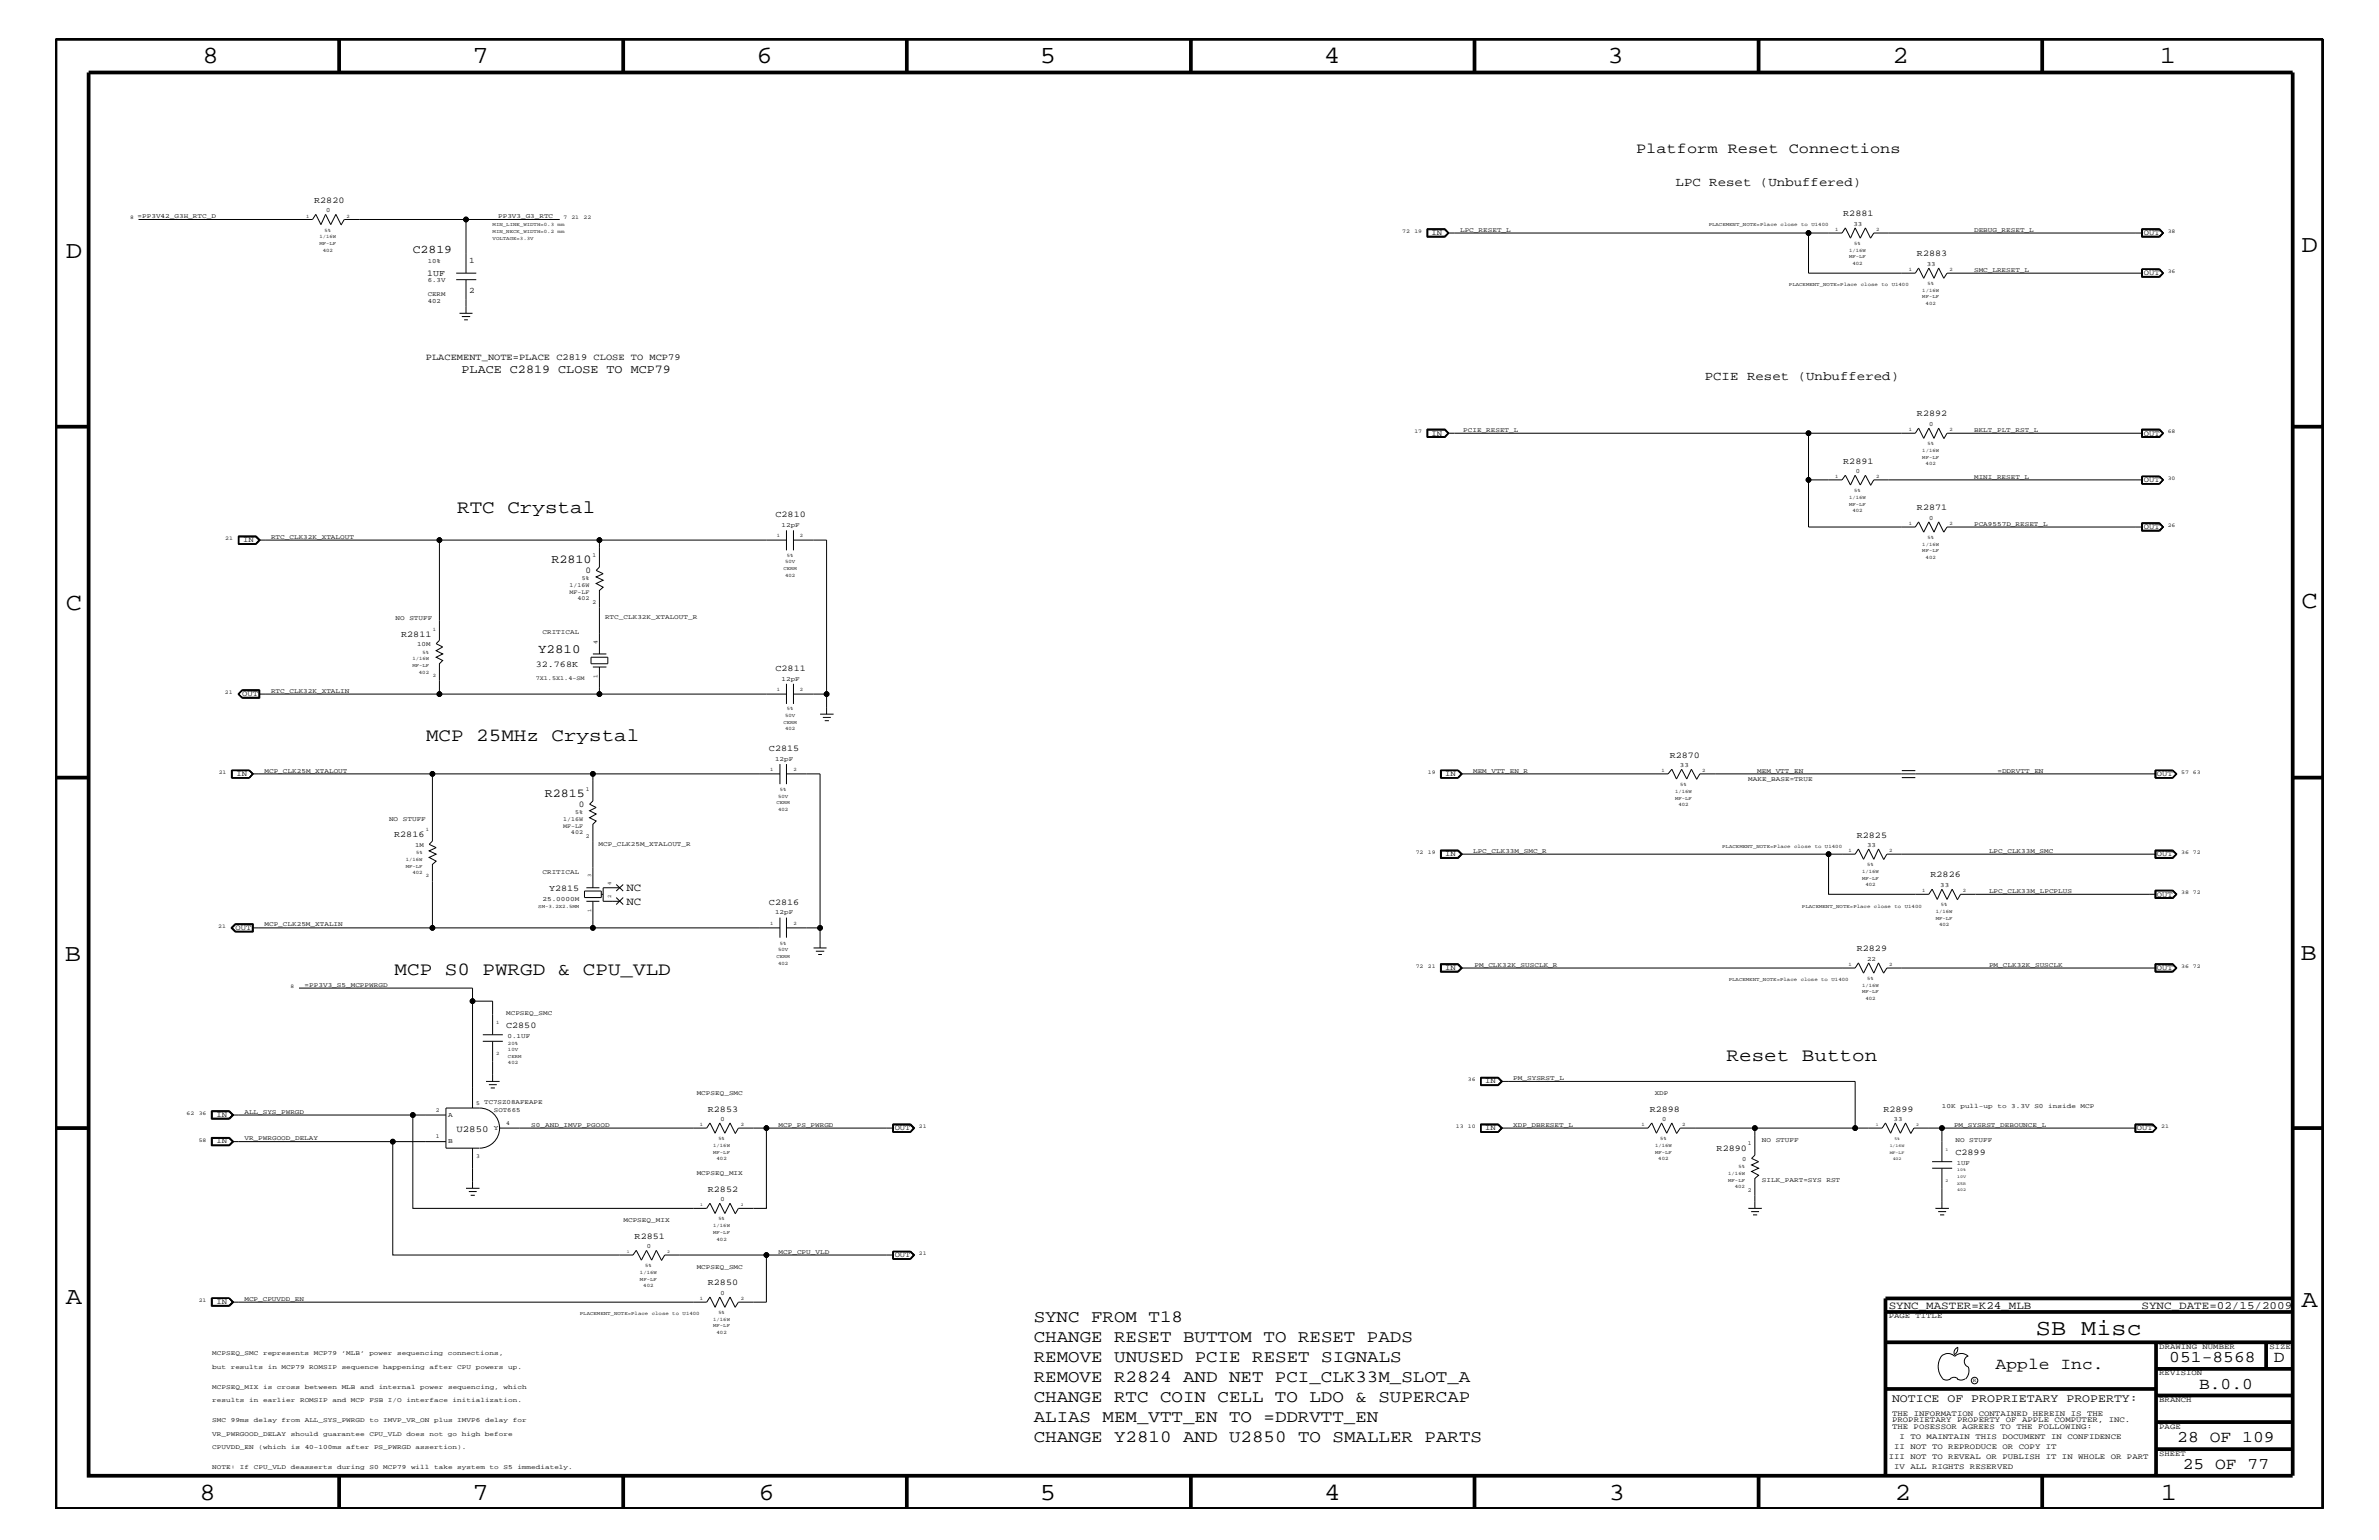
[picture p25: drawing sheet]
<svg xmlns="http://www.w3.org/2000/svg" width="432mm" height="279mm" viewBox="0 0 432 279" stroke-linecap="round" stroke-linejoin="round" font-family="sans-serif">
<defs><g id="words">
<g font-size="4.5">
<text x="36.7" y="11.5">8</text>
<text x="85.8" y="11.5">7</text>
<text x="137.3" y="11.5">6</text>
<text x="188.7" y="11.5">5</text>
<text x="240.3" y="11.5">4</text>
<text x="291.8" y="11.5">3</text>
<text x="343.5" y="11.5">2</text>
<text x="392" y="11.5">1</text>
<text x="11.9" y="46.8">D</text>
<text x="417.7" y="45.7">D</text>
<text x="11.9" y="110.6">C</text>
<text x="417.7" y="110.3">C</text>
<text x="11.8" y="174.3">B</text>
<text x="417.6" y="174.2">B</text>
<text x="11.9" y="236.7">A</text>
<text x="417.7" y="237.1">A</text>
<text x="36.2" y="272.1">8</text>
<text x="85.8" y="272.1">7</text>
<text x="137.7" y="272.1">6</text>
<text x="188.7" y="272.1">5</text>
<text x="240.4" y="272.1">4</text>
<text x="292" y="272.1">3</text>
<text x="343.9" y="272.1">2</text>
<text x="392.2" y="272.1">1</text>
</g>
<text font-size="4.1" x="369.5" y="242.3">SB Misc</text>
<g font-size="3.4">
<text x="83" y="93.2">RTC Crystal</text>
<text x="77.3" y="134.4">MCP 25MHz Crystal</text>
<text x="71.6" y="176.8">MCP S0 PWRGD &amp; CPU_VLD</text>
<text x="313.4" y="192.6">Reset Button</text>
</g>
<g font-size="3.1">
<text x="187.6" y="239.9">SYNC FROM T18</text>
<text x="187.6" y="243.5">CHANGE RESET BUTTOM TO RESET PADS</text>
<text x="187.6" y="247.1">REMOVE UNUSED PCIE RESET SIGNALS</text>
<text x="187.6" y="250.7">REMOVE R2824 AND NET PCI_CLK33M_SLOT_A</text>
<text x="187.6" y="254.4">CHANGE RTC COIN CELL TO LDO &amp; SUPERCAP</text>
<text x="187.6" y="258">ALIAS MEM_VTT_EN TO =DDRVTT_EN</text>
<text x="187.6" y="261.6">CHANGE Y2810 AND U2850 TO SMALLER PARTS</text>
</g>
<g font-size="3">
<text x="362.2" y="248.4">Apple Inc.</text>
<text x="393.7" y="247.1">051-8568</text>
<text x="399.2" y="252">B.0.0</text>
<text x="412.7" y="247.1">D</text>
<text x="395.2" y="261.6">28 OF 109</text>
<text x="396.2" y="266.6">25 OF 77</text>
</g>
<text font-size="2.7" x="297" y="27.7">Platform Reset Connections</text>
<g font-size="2.3">
<text x="304.1" y="33.7">LPC Reset (Unbuffered)</text>
<text x="309.4" y="68.9">PCIE Reset (Unbuffered)</text>
<text x="97.7" y="118.4">Y2810</text>
</g>
<g font-size="2.2">
<text x="83.8" y="67.7">PLACE C2819 CLOSE TO MCP79</text>
<text x="100.1" y="102.1">R2810</text>
<text x="98.9" y="144.6">R2815</text>
</g>
<g font-size="2.1">
<text x="74.9" y="45.9">C2819</text>
<text x="343.4" y="254.4">NOTICE OF PROPRIETARY PROPERTY:</text>
</g>
<g font-size="2">
<text x="113.7" y="161.7">NC</text>
<text x="113.7" y="164.1">NC</text>
<text x="342.8" y="237.4">SYNC_MASTER=K24_MLB</text>
<text x="388.7" y="237.4">SYNC_DATE=02/15/2009</text>
</g>
<g font-size="1.7">
<text x="77.3" y="65.3">PLACEMENT_NOTE=PLACE C2819 CLOSE TO MCP79</text>
<text x="82.8" y="205.3">U2850</text>
</g>
<g font-size="1.6">
<text x="57" y="36.8">R2820</text>
<text x="334.6" y="39.2">R2881</text>
<text x="347.9" y="46.5">R2883</text>
<text x="77.6" y="50.2">1UF</text>
<text x="347.9" y="75.6">R2892</text>
<text x="334.6" y="84.1">R2891</text>
<text x="140.8" y="93.8">C2810</text>
<text x="347.9" y="92.6">R2871</text>
<text x="106.3" y="104">0</text>
<text x="72.8" y="115.5">R2811</text>
<text x="97.2" y="121">32.768K</text>
<text x="140.8" y="121.7">C2811</text>
<text x="139.6" y="136.2">C2815</text>
<text x="303.1" y="137.4">R2870</text>
<text x="105.1" y="146.4">0</text>
<text x="71.5" y="151.8">R2816</text>
<text x="337" y="152">R2825</text>
<text x="99.7" y="161.7">Y2815</text>
<text x="350.4" y="159.2">R2826</text>
<text x="139.6" y="164.1">C2816</text>
<text x="337" y="172.6">R2829</text>
<text x="91.9" y="186.5">C2850</text>
<text x="128.5" y="201.7">R2853</text>
<text x="299.4" y="201.7">R2898</text>
<text x="341.8" y="201.7">R2899</text>
<text x="311.6" y="208.8">R2890</text>
<text x="354.9" y="209.6">C2899</text>
<text x="128.5" y="216.2">R2852</text>
<text x="115.2" y="224.7">R2851</text>
<text x="128.5" y="233.2">R2850</text>
</g>
<g font-size="1.5">
<text x="85.2" y="47.7">1</text>
<text x="85.2" y="53.2">2</text>
</g>
<g font-size="1.4">
<text x="259.8" y="42.6">IN</text>
<text x="389.1" y="42.6">OUT</text>
<text x="389.1" y="49.9">OUT</text>
<text x="259.8" y="79">IN</text>
<text x="389.1" y="79">OUT</text>
<text x="389.1" y="87.5">OUT</text>
<text x="389.1" y="96">OUT</text>
<text x="44.1" y="98.4">IN</text>
<text x="43.9" y="126.3">OUT</text>
<text x="42.9" y="140.8">IN</text>
<text x="262.3" y="140.8">IN</text>
<text x="391.5" y="140.8">OUT</text>
<text x="262.3" y="155.4">IN</text>
<text x="391.5" y="155.4">OUT</text>
<text x="391.5" y="162.7">OUT</text>
<text x="42.8" y="168.7">OUT</text>
<text x="262.3" y="176">IN</text>
<text x="391.5" y="176">OUT</text>
<text x="269.6" y="196.5">IN</text>
<text x="39.3" y="202.6">IN</text>
<text x="39.3" y="207.5">IN</text>
<text x="162.4" y="205.1">OUT</text>
<text x="269.6" y="205.1">IN</text>
<text x="387.9" y="205.1">OUT</text>
<text x="162.4" y="228.1">OUT</text>
<text x="39.3" y="236.6">IN</text>
<text x="342.8" y="239.2">PAGE TITLE</text>
<text x="391.9" y="244.7">DRAWING NUMBER</text>
<text x="411.9" y="244.7">SIZE</text>
<text x="391.9" y="249.5">REVISION</text>
<text x="343.4" y="256.8">THE INFORMATION CONTAINED HEREIN IS THE</text>
<text x="391.9" y="254.4">BRANCH</text>
<text x="343.4" y="259.3">THE POSESSOR AGREES TO THE FOLLOWING:</text>
<text x="343.4" y="258">PROPRIETARY PROPERTY OF APPLE COMPUTER, INC.</text>
<text x="343.8" y="262.9">II NOT TO REPRODUCE OR COPY IT</text>
<text x="344.8" y="261.1">I TO MAINTAIN THIS DOCUMENT IN CONFIDENCE</text>
<text x="391.9" y="259.3">PAGE</text>
<text x="342.8" y="264.7">III NOT TO REVEAL OR PUBLISH IT IN WHOLE OR PART</text>
<text x="343.8" y="266.6">IV ALL RIGHTS RESERVED</text>
<text x="391.9" y="264.1">SHEET</text>
</g>
<g font-size="1.3">
<text x="81.4" y="202.6">A</text>
<text x="81.4" y="207.4">B</text>
<text x="89.7" y="205.1">Y</text>
</g>
<g font-size="1.2">
<text x="25" y="39.6">=PP3V42_G3H_RTC_D</text>
<text x="59.2" y="38.5">0</text>
<text x="90.4" y="39.6">PP3V3_G3_RTC</text>
<text x="336.4" y="40.9">33</text>
<text x="77.6" y="47.7">10%</text>
<text x="265" y="42">LPC_RESET_L</text>
<text x="358.3" y="42">DEBUG_RESET_L</text>
<text x="77.6" y="51.3">6.3V</text>
<text x="77.6" y="53.6">CERM</text>
<text x="349.7" y="48.2">33</text>
<text x="358.3" y="49.3">SMC_LRESET_L</text>
<text x="77.6" y="54.9">402</text>
<text x="350.1" y="77.3">0</text>
<text x="265.6" y="78.3">PCIE_RESET_L</text>
<text x="358.3" y="78.3">BKLT_PLT_RST_L</text>
<text x="336.8" y="85.8">0</text>
<text x="358.3" y="86.9">MINI_RESET_L</text>
<text x="141.9" y="95.6">12pF</text>
<text x="350.1" y="94.3">0</text>
<text x="358.3" y="95.4">PCA9557D_RESET_L</text>
<text x="49.2" y="97.7">RTC_CLK32K_XTALOUT</text>
<text x="71.8" y="112.6">NO</text>
<text x="74.3" y="112.6">STUFF</text>
<text x="109.8" y="112.3">RTC_CLK32K_XTALOUT_R</text>
<text x="75.7" y="117.3">10M</text>
<text x="98.5" y="115">CRITICAL</text>
<text x="49.2" y="125.7">RTC_CLK32K_XTALIN</text>
<text x="141.9" y="123.5">12pF</text>
<text x="48" y="140.2">MCP_CLK25M_XTALOUT</text>
<text x="140.7" y="138">12pF</text>
<text x="267.4" y="140.2">MEM_VTT_EN_R</text>
<text x="304.9" y="139.1">33</text>
<text x="317.3" y="141.7">MAKE_BASE=TRUE</text>
<text x="318.9" y="140.2">MEM_VTT_EN</text>
<text x="362.5" y="140.2">=DDRVTT_EN</text>
<text x="70.6" y="149">NO</text>
<text x="73.1" y="149">STUFF</text>
<text x="75.4" y="153.7">1M</text>
<text x="108.6" y="153.5">MCP_CLK25M_XTALOUT_R</text>
<text x="267.4" y="154.7">LPC_CLK33M_SMC_R</text>
<text x="338.9" y="153.7">33</text>
<text x="361" y="154.7">LPC_CLK33M_SMC</text>
<text x="98.5" y="158.6">CRITICAL</text>
<text x="352.2" y="160.9">33</text>
<text x="361" y="162">LPC_CLK33M_LPCPLUS</text>
<text x="98.5" y="163.5">25.0000M</text>
<text x="140.7" y="165.9">12pF</text>
<text x="48" y="168.1">MCP_CLK25M_XTALIN</text>
<text x="55.3" y="179">=PP3V3_S5_MCPPWRGD</text>
<text x="267.6" y="175.4">PM_CLK32K_SUSCLK_R</text>
<text x="338.9" y="174.3">22</text>
<text x="361" y="175.4">PM_CLK32K_SUSCLK</text>
<text x="91.9" y="184.1">MCPSEQ_SMC</text>
<text x="92.1" y="188.3">0.1UF</text>
<text x="274.7" y="195.9">PM_SYSRST_L</text>
<text x="44.4" y="202">ALL_SYS_PWRGD</text>
<text x="89.7" y="201.8">SOT665</text>
<text x="126.4" y="198.7">MCPSEQ_SMC</text>
<text x="130.8" y="203.4">0</text>
<text x="300.4" y="198.7">XDP</text>
<text x="301.7" y="203.4">0</text>
<text x="343.7" y="203.4">33</text>
<text x="352.5" y="201">10K</text>
<text x="355.8" y="201">pull-up</text>
<text x="362.5" y="201">to</text>
<text x="365.1" y="201">3.3V S0</text>
<text x="371.8" y="201">inside</text>
<text x="377.6" y="201">MCP</text>
<text x="44.4" y="206.9">VR_PWRGOOD_DELAY</text>
<text x="96.4" y="204.4">S0_AND_IMVP_PGOOD</text>
<text x="141.3" y="204.4">MCP_PS_PWRGD</text>
<text x="274.7" y="204.4">XDP_DBRESET_L</text>
<text x="319.8" y="207.1">NO</text>
<text x="322.3" y="207.1">STUFF</text>
<text x="354.7" y="204.4">PM_SYSRST_DEBOUNCE_L</text>
<text x="354.9" y="207.1">NO</text>
<text x="357.4" y="207.1">STUFF</text>
<text x="126.4" y="213.2">MCPSEQ_MIX</text>
<text x="316.2" y="210.7">0</text>
<text x="319.8" y="214.4">SILK_PART=SYS</text>
<text x="331.5" y="214.4">RST</text>
<text x="355.2" y="211.4">1UF</text>
<text x="113.2" y="221.7">MCPSEQ_MIX</text>
<text x="130.8" y="217.9">0</text>
<text x="117.4" y="226.4">0</text>
<text x="141.3" y="227.5">MCP_CPU_VLD</text>
<text x="126.4" y="230.2">MCPSEQ_SMC</text>
<text x="44.4" y="236">MCP_CPUVDD_EN</text>
<text x="130.8" y="234.9">0</text>
<text x="38.5" y="245.9">MCPSEQ_SMC</text>
<text x="47.7" y="245.9">represents</text>
<text x="57" y="245.9">MCP79</text>
<text x="62" y="245.9">’MLB’</text>
<text x="67" y="245.9">power</text>
<text x="72.1" y="245.9">sequencing</text>
<text x="81.3" y="245.9">connections,</text>
<text x="38.5" y="248.4">but</text>
<text x="38.5" y="252">MCPSEQ_MIX</text>
<text x="41.9" y="248.4">results</text>
<text x="47.8" y="252">is</text>
<text x="48.6" y="248.4">in</text>
<text x="50.3" y="252">cross</text>
<text x="51.1" y="248.4">MCP79</text>
<text x="55.3" y="252">between</text>
<text x="56.1" y="248.4">ROMSIP</text>
<text x="62" y="248.4">sequence</text>
<text x="62" y="252">MLB</text>
<text x="65.4" y="252">and</text>
<text x="68.7" y="252">internal</text>
<text x="69.6" y="248.4">happening</text>
<text x="76.3" y="252">power</text>
<text x="78" y="248.4">after</text>
<text x="81.3" y="252">sequencing,</text>
<text x="83" y="248.4">CPU</text>
<text x="86.4" y="248.4">powers</text>
<text x="91.4" y="252">which</text>
<text x="92.2" y="248.4">up.</text>
<text x="38.5" y="254.4">results</text>
<text x="45.2" y="254.4">in</text>
<text x="47.8" y="254.4">earlier</text>
<text x="54.5" y="254.4">ROMSIP</text>
<text x="60.3" y="254.4">and</text>
<text x="63.7" y="254.4">MCP</text>
<text x="67.1" y="254.4">FSB</text>
<text x="70.4" y="254.4">I/O</text>
<text x="73.8" y="254.4">interface</text>
<text x="82.2" y="254.4">initialization.</text>
<text x="38.5" y="262.9">CPUVDD_EN</text>
<text x="38.5" y="260.5">VR_PWRGOOD_DELAY</text>
<text x="38.5" y="258">SMC</text>
<text x="41.9" y="258">99ms</text>
<text x="46.1" y="258">delay</text>
<text x="46.9" y="262.9">(which</text>
<text x="51.1" y="258">from</text>
<text x="52.8" y="260.5">should</text>
<text x="52.8" y="262.9">is</text>
<text x="55.3" y="262.9">40-100ms</text>
<text x="55.3" y="258">ALL_SYS_PWRGD</text>
<text x="58.7" y="260.5">guarantee</text>
<text x="62.9" y="262.9">after</text>
<text x="67" y="260.5">CPU_VLD</text>
<text x="67.1" y="258">to</text>
<text x="67.9" y="262.9">PS_PWRGD</text>
<text x="69.6" y="258">IMVP_VR_ON</text>
<text x="73.8" y="260.5">does</text>
<text x="75.4" y="262.9">assertion).</text>
<text x="78" y="260.5">not</text>
<text x="78.8" y="258">plus</text>
<text x="81.3" y="260.5">go</text>
<text x="83" y="258">IMVP6</text>
<text x="83.8" y="260.5">high</text>
<text x="88" y="260.5">before</text>
<text x="88" y="258">delay</text>
<text x="93.1" y="258">for</text>
<text x="38.5" y="266.6">NOTE:</text>
<text x="43.6" y="266.6">If</text>
<text x="46.1" y="266.6">CPU_VLD</text>
<text x="52.8" y="266.6">deasserts</text>
<text x="61.2" y="266.6">during</text>
<text x="67.1" y="266.6">S0</text>
<text x="69.6" y="266.6">MCP79</text>
<text x="74.6" y="266.6">will</text>
<text x="78.8" y="266.6">take</text>
<text x="83" y="266.6">system</text>
<text x="88.9" y="266.6">to</text>
<text x="91.4" y="266.6">S5</text>
<text x="93.9" y="266.6">immediately.</text>
</g>
<g font-size="1.1">
<text x="107.5" y="101">1</text>
<text x="103.4" y="106.5">1/16W</text>
<text x="103.4" y="107.7">MF-LF</text>
<text x="105.6" y="105.3">5%</text>
<text x="104.8" y="108.9">402</text>
<text x="107.5" y="109.5">2</text>
<text x="108.5" y="116.8" transform="rotate(-90 108.5 116.8)">4</text>
<text x="97.2" y="123.4">7X1.5X1.4-SM</text>
<text x="108.5" y="123" transform="rotate(-90 108.5 123)">1</text>
<text x="106.3" y="143.5">1</text>
<text x="102.2" y="149">1/16W</text>
<text x="104.4" y="147.7">5%</text>
<text x="102.2" y="150.1">MF-LF</text>
<text x="103.6" y="151.3">402</text>
<text x="106.3" y="152">2</text>
<text x="79.1" y="201.7">2</text>
<text x="86.4" y="200.4">5 TC7SZ08AFEAPE</text>
<text x="79.1" y="206.5">1</text>
<text x="91.9" y="204.1">4</text>
<text x="317.2" y="207.7">1</text>
<text x="86.4" y="210.2">3</text>
<text x="317.2" y="216.2">2</text>
</g>
<g font-size="1">
<text x="23.6" y="39.8">8</text>
<text x="102.3" y="39.8">7</text>
<text x="103.7" y="39.8">21</text>
<text x="105.9" y="39.8">22</text>
<text x="254.5" y="42.3">72</text>
<text x="256.7" y="42.3">19</text>
<text x="393.4" y="42.3">38</text>
<text x="393.4" y="49.6">36</text>
<text x="256.7" y="78.6">17</text>
<text x="393.4" y="78.6">68</text>
<text x="393.4" y="87.1">30</text>
<text x="393.4" y="95.6">26</text>
<text x="40.9" y="98">21</text>
<text x="40.8" y="125.9">21</text>
<text x="39.7" y="140.4">21</text>
<text x="259.2" y="140.4">19</text>
<text x="395.9" y="140.4">57 63</text>
<text x="257" y="155">72</text>
<text x="259.2" y="155">19</text>
<text x="395.9" y="155">36 72</text>
<text x="395.9" y="162.2">38 72</text>
<text x="39.6" y="168.3">21</text>
<text x="52.7" y="179.3">8</text>
<text x="257" y="175.6">72</text>
<text x="259.2" y="175.6">21</text>
<text x="395.9" y="175.6">36 72</text>
<text x="266.4" y="196.2">36</text>
<text x="33.9" y="202.3">62</text>
<text x="36.1" y="202.3">36</text>
<text x="36.1" y="207.1">58</text>
<text x="166.8" y="204.7">21</text>
<text x="264.2" y="204.7">13</text>
<text x="266.4" y="204.7">10</text>
<text x="392.3" y="204.7">21</text>
<text x="166.8" y="227.7">21</text>
<text x="36.1" y="236.2">21</text>
<text x="358.1" y="250.7">R</text>
</g>
<g font-size=".9">
<text x="55.5" y="39.5">1</text>
<text x="62.9" y="39.5">2</text>
<text x="89.4" y="41">MIN_LINE_WIDTH=0.3 mm</text>
<text x="310.1" y="41">PLACEMENT_NOTE=Place close to U1400</text>
<text x="333.1" y="41.9">1</text>
<text x="340.5" y="41.9">2</text>
<text x="58" y="44.4">MF-LF</text>
<text x="58" y="43.2">1/16W</text>
<text x="58.6" y="45.7">402</text>
<text x="58.9" y="42">5%</text>
<text x="89.4" y="42.3">MIN_NECK_WIDTH=0.2 mm</text>
<text x="89.4" y="43.5">VOLTAGE=3.3V</text>
<text x="335.6" y="45.7">1/16W</text>
<text x="335.6" y="46.8">MF-LF</text>
<text x="336.5" y="44.4">5%</text>
<text x="324.7" y="51.9">PLACEMENT_NOTE=Place close to U1400</text>
<text x="336.2" y="48">402</text>
<text x="346.5" y="49.1">1</text>
<text x="348.9" y="52.9">1/16W</text>
<text x="349.8" y="51.7">5%</text>
<text x="353.8" y="49.1">2</text>
<text x="348.9" y="54.1">MF-LF</text>
<text x="349.5" y="55.3">402</text>
<text x="346.5" y="78.3">1</text>
<text x="348.9" y="82">1/16W</text>
<text x="348.9" y="83.3">MF-LF</text>
<text x="349.8" y="80.8">5%</text>
<text x="353.8" y="78.3">2</text>
<text x="333.1" y="86.7">1</text>
<text x="336.5" y="89.3">5%</text>
<text x="340.5" y="86.7">2</text>
<text x="349.5" y="84.4">402</text>
<text x="335.6" y="91.7">MF-LF</text>
<text x="335.6" y="90.5">1/16W</text>
<text x="336.2" y="92.9">402</text>
<text x="346.5" y="95.2">1</text>
<text x="353.8" y="95.2">2</text>
<text x="141" y="97.4">1</text>
<text x="142.8" y="101">5%</text>
<text x="145.2" y="97.4">2</text>
<text x="348.9" y="99">1/16W</text>
<text x="348.9" y="100.2">MF-LF</text>
<text x="349.5" y="101.4">402</text>
<text x="349.8" y="97.7">5%</text>
<text x="142.2" y="103.5">CERM</text>
<text x="142.5" y="104.7">402</text>
<text x="142.5" y="102.2">50V</text>
<text x="74.8" y="119.8">1/16W</text>
<text x="76.7" y="118.6">5%</text>
<text x="78.6" y="114.4">1</text>
<text x="74.8" y="121">MF-LF</text>
<text x="76" y="122.3">402</text>
<text x="78.6" y="122.9">2</text>
<text x="141" y="125.3">1</text>
<text x="145.2" y="125.3">2</text>
<text x="142.2" y="131.3">CERM</text>
<text x="142.5" y="130.2">50V</text>
<text x="142.8" y="128.9">5%</text>
<text x="142.5" y="132.5">402</text>
<text x="139.8" y="139.8">1</text>
<text x="141.6" y="143.5">5%</text>
<text x="144" y="139.8">2</text>
<text x="301.6" y="140.1">1</text>
<text x="304" y="143.9">1/16W</text>
<text x="305" y="142.6">5%</text>
<text x="308.9" y="140.1">2</text>
<text x="140.9" y="145.9">CERM</text>
<text x="141.2" y="147.1">402</text>
<text x="141.2" y="144.7">50V</text>
<text x="304" y="145.1">MF-LF</text>
<text x="304.6" y="146.2">402</text>
<text x="75.5" y="155">5%</text>
<text x="77.3" y="150.7">1</text>
<text x="312.6" y="153.8">PLACEMENT_NOTE=Place close to U1400</text>
<text x="335.5" y="154.6">1</text>
<text x="342.9" y="154.6">2</text>
<text x="73.7" y="156.2">1/16W</text>
<text x="73.7" y="157.4">MF-LF</text>
<text x="74.8" y="158.6">402</text>
<text x="77.3" y="159.2">2</text>
<text x="107.3" y="159.2" transform="rotate(-90 107.3 159.2)">3</text>
<text x="110.9" y="160.5" transform="rotate(-90 110.9 160.5)">4</text>
<text x="338" y="159.6">MF-LF</text>
<text x="338" y="158.4">1/16W</text>
<text x="338.6" y="160.8">402</text>
<text x="338.9" y="157.2">5%</text>
<text x="348.9" y="161.9">1</text>
<text x="356.3" y="161.9">2</text>
<text x="97.7" y="164.7">SM-3.2X2.5MM</text>
<text x="107.3" y="165.5" transform="rotate(-90 107.3 165.5)">1</text>
<text x="110.9" y="163" transform="rotate(-90 110.9 163)">2</text>
<text x="139.8" y="167.8">1</text>
<text x="144" y="167.8">2</text>
<text x="327.1" y="164.7">PLACEMENT_NOTE=Place close to U1400</text>
<text x="351.4" y="165.6">1/16W</text>
<text x="351.4" y="166.9">MF-LF</text>
<text x="352.3" y="164.5">5%</text>
<text x="140.9" y="173.8">CERM</text>
<text x="141.2" y="172.6">50V</text>
<text x="141.6" y="171.4">5%</text>
<text x="352" y="168.1">402</text>
<text x="141.2" y="175">402</text>
<text x="313.8" y="178">PLACEMENT_NOTE=Place close to U1400</text>
<text x="335.5" y="175.2">1</text>
<text x="338" y="179">1/16W</text>
<text x="338.9" y="177.7">5%</text>
<text x="342.9" y="175.2">2</text>
<text x="90.1" y="185.9">1</text>
<text x="338" y="180.2">MF-LF</text>
<text x="338.6" y="181.4">402</text>
<text x="90.1" y="191.4">2</text>
<text x="92.2" y="189.5">20%</text>
<text x="92.2" y="191.9">CERM</text>
<text x="92.2" y="190.6">10V</text>
<text x="92.2" y="193.1">402</text>
<text x="127" y="204.3">1</text>
<text x="129.5" y="209.3">MF-LF</text>
<text x="129.5" y="208.1">1/16W</text>
<text x="130.4" y="206.9">5%</text>
<text x="134.5" y="204.3">2</text>
<text x="297.9" y="204.3">1</text>
<text x="300.4" y="208.1">1/16W</text>
<text x="300.4" y="209.3">MF-LF</text>
<text x="301.3" y="206.9">5%</text>
<text x="305.3" y="204.3">2</text>
<text x="130" y="210.5">402</text>
<text x="301" y="210.5">402</text>
<text x="313.7" y="214.4">MF-LF</text>
<text x="313.7" y="213.2">1/16W</text>
<text x="314.9" y="215.6">402</text>
<text x="315.6" y="211.9">5%</text>
<text x="130.4" y="221.4">5%</text>
<text x="129.5" y="223.9">MF-LF</text>
<text x="129.5" y="222.6">1/16W</text>
<text x="130" y="225.1">402</text>
<text x="116.2" y="231.1">1/16W</text>
<text x="116.2" y="232.4">MF-LF</text>
<text x="116.8" y="233.5">402</text>
<text x="117.1" y="229.9">5%</text>
<text x="105.2" y="238.6">PLACEMENT_NOTE=Place close to U1400</text>
<text x="127" y="235.8">1</text>
<text x="129.5" y="239.6">1/16W</text>
<text x="130.4" y="238.4">5%</text>
<text x="134.5" y="235.8">2</text>
<text x="129.5" y="240.8">MF-LF</text>
<text x="130" y="242">402</text>
</g>
<g font-size=".8">
<text x="340.4" y="204.3">1</text>
<text x="343" y="209.3">MF-LF</text>
<text x="343" y="208.1">1/16W</text>
<text x="343.8" y="206.9">5%</text>
<text x="347.8" y="204.3">2</text>
<text x="353.1" y="208.9">1</text>
<text x="343.5" y="210.5">402</text>
<text x="353.1" y="214.4">2</text>
<text x="355.3" y="214.9">X5R</text>
<text x="355.3" y="212.5">10%</text>
<text x="355.3" y="213.6">10V</text>
<text x="127.1" y="218.9">1</text>
<text x="134.5" y="218.9">2</text>
<text x="355.3" y="216.1">402</text>
<text x="113.8" y="227.4">1</text>
<text x="121.1" y="227.4">2</text>
</g>
</g></defs>
<g fill="none" stroke="#000" stroke-width=".18">
<path d="M25.1 39.8h31.6l.6-.9 1 1.9 .8-1.9 .9 1.9 1-1.9 .9 1.9M84.6 39.8h17M61.9 40.8l.6-1h22.1v9.8M82.8 49.6h3.6M82.8 50.7h3.6M83.4 56.8h2.4M83.8 57.4h1.5M84.2 58h.7M84.6 50.7v6.1M259 41.5h3.3l.7 .8-.7 .7h-3.3zM259.1 42.9h3.1M259.1 41.6h3.1l.7 .7-.7 .6"/>
<path d="M259.1 41.5v1.5h3.1l.8-.7M262.2 41.5l.8 .8M262.8 42.3l-.6 .6M262.8 42.3l-.6-.6h-3v1.2M262.8 42.3h71.5l.6-1 1 1.9 .8-1.9 1 1.9 .9-1.9 .9 1.9 .6-.9h48.8M328.3 42.3v7.3h19.3l.6-1 1 1.9 .9-1.9 .9 1.9 .9-1.9 .9 1.9 .6-.9h35.5M388.7 41.5h3.3l.7 .8-.7 .7h-3.3zM388.7 48.8h3.3l.7 .8-.7 .7h-3.3zM388.8 42.9h3.1M388.8 41.5v1.5h3.1l.8-.7M388.8 41.6h3.1l.7 .7-.7 .6M388.8 48.8v1.4h3.1l.8-.6"/>
<path d="M388.8 50.2h3.1M388.8 48.9h3.1M388.9 42.9v-1.2h3l.6 .6-.6 .6M388.9 48.9v1.3M391.9 41.5l.8 .8M391.9 48.8l.8 .8M391.9 48.9l.7 .7-.7 .6M391.9 48.9l.6 .7-.6 .6M259 77.8h3.3l.7 .8-.7 .8h-3.3zM259.1 78h3.1M259.2 78v1.2h3l.6-.6M262.2 78l.7 .6-.7 .7h-3.1"/>
<path d="M262.2 78l.6 .6M262.8 78.6h84.8l.6-.9 1 1.8 .9-1.8 .9 1.8 .9-1.8 .9 1.8M263 78.6l-.8-.7h-3.1v1.5M263 78.6l-.8 .8M328.3 78.6v17h19.3l.6-.9 1 1.8 .9-1.8 .9 1.8 .9-1.8 .9 1.8 .6-.9h35.5M388.7 77.8h3.3l.7 .8-.7 .8h-3.3zM388.8 78h3.1M388.9 78v1.2h3l.6-.6-.6-.6M388.9 78.6h-35.5l-.6 1M391.9 78l.7 .6-.7 .7h-3.1M392.7 78.6l-.8-.7h-3.1v1.5M392.7 78.6l-.8 .8"/>
<path d="M43.3 97.2h3.2l.7 .8-.7 .7h-3.2zM43.3 97.3h3.2l.7 .7-.7 .7M46.4 97.4h-3.1v1.3h3.1M46.4 97.4l.7 .6-.7 .7M46.4 97.4l.6 .6M47 98h32.8v18.2l-.6 .6 1.1 .6-1.1 .7 1.1 .5-1.1 .6 1.1 .6-.5 .6v5.5h29M47 98l-.6 .7M79.8 98h29M142.7 98h-33.9v4.9l-.6 .6 1.3 .6-1.3 .6 1.3 .6-1.3 .6 1.3 .6-.7 .6v11.5M142.7 96.2v3.7M144 96.2v3.7M144 98h6v27.9"/>
<path d="M328.3 87.1h6l.6-.9 1 1.8 .8-1.8 1 1.8 .9-1.8 .9 1.8M388.7 86.4h3.3l.7 .7-.7 .7h-3.3zM388.7 94.9h3.3l.7 .7-.7 .8h-3.3zM388.8 86.4v1.4M388.8 94.9v1.4h3.1l.8-.7M388.8 87.7h3.1M388.8 86.5h3.1M388.8 96.2h3.1M388.8 94.9h3.1l.7 .7-.7 .6M388.9 87.1h-48.8l-.6 1M388.9 86.5v1.2M388.9 96.2v-1.2h3l.6 .6-.6 .6"/>
<path d="M391.9 86.4l.8 .7M391.9 86.5l.7 .6-.7 .6M391.9 86.5l.6 .6-.6 .6M391.9 94.9l.8 .7M392.7 87.1l-.8 .7M107.3 119.2h3v1.2h-3zM107.6 118.6h2.5M42 139.7h3.3l.7 .7-.7 .8h-3.3zM42.1 139.7v1.5M42.1 139.8h3.1M42.2 139.8v1.3M43.3 125.9l.6 .6"/>
<path d="M43.9 126.5l-.6-.6 .6-.6h3.1v1.2M43.9 125.2h3.3v1.5h-3.3l-.7-.8zM43.9 125.2l-.6 .7M43.9 126.5h3.2M45.2 139.8l.7 .6-.7 .7M45.2 139.7l.8 .7M45.2 139.8l.6 .6M47 125.9h32.8M47.1 125.2v1.4h-3.2l-.6-.7M47.1 125.3h-3.2l-.6 .6M107.6 121h2.5M108.8 121v4.9h33.9"/>
<path d="M141.6 138.6v3.7M142.7 124.1v3.6M142.7 138.6v3.7M144 125.9h6v3.7M144 124.1v3.6M148.8 129.6h2.5M149.4 130.2h1.4M149.7 130.8h.8M261.5 139.8h3.2l.6 .6-.6 .7h-3.2zM261.6 139.8v1.3M264.6 139.8l.6 .6M264.7 139.7h-3.2v1.5h3.2"/>
<path d="M264.7 139.7l.7 .7-.7 .8M264.7 139.7l.6 .7-.6 .8M345.2 139.8h2.4M391.2 139.8h3.2l.6 .6-.6 .7h-3.2zM391.3 139.8v1.3M394.3 139.8l.7 .6M394.4 139.7h-3.2v1.5h3.2M394.4 139.7l.7 .7-.7 .8M42.1 141.1h3.1M45.8 140.4h32.7v12.2l-.6 .6 1.3 .6-1.3 .6 1.3 .6-1.3 .6 1.3 .6-.7 .6v11.5h-32.7M45.8 140.4l-.6 .7M46 140.4l-.8 .8"/>
<path d="M78.5 140.4h29.1M141.6 140.4h-34v4.9l-.6 .6 1.2 .6-1.2 .6 1.2 .6-1.2 .7 1.2 .6-.6 .5v11.6M142.7 140.4h6.1v27.9M261.5 154.2h3.2l.7 .8-.7 .7h-3.2zM261.5 154.3h3.2l.6 .7-.6 .7M261.5 154.4h3.2l.6 .6-.6 .6h-3.2zM261.6 154.4v1.2h3l.6-.6M264.6 154.4l.6 .6M265.2 155h66.7M265.2 140.4h37.6l.6-.8 .9 1.7 .9-1.7 1 1.7 .8-1.7 .9 1.7M265.2 140.4l-.6 .7M341.9 155.9l-.9-1.9-.9 1.9-.9-1.9-1 1.9-.9-1.9-.6 1h-4.8v7.2h18.2l.6-.9 .9 1.9 .9-1.9 .9 1.9 .9-1.9 1 1.9"/>
<path d="M345.2 141.1h2.4M391.2 154.2h3.2l.7 .8-.7 .7h-3.2zM391.2 154.3h3.2l.7 .7-.7 .7M391.2 154.4h3.2l.6 .6-.6 .6h-3.2zM391.3 155h-48.8l-.6 1M391.3 154.4v1.2h3l.7-.6M391.3 140.4h-82.8l-.6 1M394.3 154.4l.7 .6M395 140.4l-.7 .7M42.7 167.6h3.3v1.5h-3.3l-.8-.8zM42.8 167.7h3.1v1.3h-3.1M42.8 167.7l-.8 .6 .8 .7"/>
<path d="M42.8 167.7l-.7 .6 .7 .7M45.8 167.8h-3l-.6 .5 .6 .6h3M45.8 167.7v1.3M54.3 179.3h31.5v21.7M78.5 168.3h29.1M106.1 161.7h3v1.1h-3zM106.4 163.5h2.4M106.4 161.1h2.4M107.6 163.5v4.8h34M109.1 162.2h.4M111.8 160.5l1.3 1.2M111.8 162.8l1.3 1.3"/>
<path d="M112.4 161.1h-2.9v2.4h2.9M113.1 160.5l-1.3 1.2M113.1 162.8l-1.3 1.3M141.6 166.5v3.6M142.7 168.3h6.1v3.7M142.7 166.5v3.6M147.7 172h2.3M148.1 172.6h1.5M148.5 173.2h.7M261.5 174.9h3.2l.7 .7-.7 .8h-3.2zM261.5 174.9h3.2l.6 .7-.6 .6h-3.2zM264.7 174.9l.6 .7-.6 .7h-3.2"/>
<path d="M265.2 175.6l-.6-.6h-3v1.2M265.2 175.6h71.5l.6-.9 .9 1.9 1-1.9 .9 1.9 .9-1.9 .9 1.9 .6-1h48.8M265.2 175.6l-.6 .6M391.2 161.5h3.2l.7 .7-.7 .8h-3.2zM391.2 174.9h3.2l.7 .7-.7 .8h-3.2zM391.2 161.6h3.2M391.2 174.9h3.2l.6 .7-.6 .6h-3.2zM391.2 161.6v1.3h3.2l.6-.7M391.3 162.2h-35.4l-.6 1.1M391.3 161.7h3l.7 .5-.7 .6h-3zM394.4 174.9l.7 .7-.7 .7h-3.2M394.4 161.6l.7 .6-.7 .8"/>
<path d="M394.4 161.6l.6 .6M395 175.6l-.7 .6M395 175.6l-.7-.6h-3v1.2M85.8 181.6h3.6v6.1M87.6 188.9h3.7M87.6 187.7h3.7M88.2 196.2h2.5M88.7 196.8h1.5M89.1 197.4h.7M89.4 188.9v7.3M268.7 195.4h3.2l.8 .8-.8 .8h-3.2zM268.7 196.9h3.2"/>
<path d="M268.7 195.5h3.2M268.8 195.5v1.4M268.8 195.6h3.1l.6 .6M271.9 195.5l.6 .7-.6 .7M271.9 195.5l.7 .7-.7 .7M272.5 196.2l-.6 .6h-3.1M272.5 196.2h64.2v8.5M38.4 201.5h3.3l.7 .8-.7 .8h-3.3zM38.4 206.4h3.3l.7 .7-.7 .8h-3.3zM38.4 201.5v1.5h3.2l.7-.7-.7-.8M38.4 202.9h3.2M38.4 201.6h3.2l.6 .7-.6 .6"/>
<path d="M38.5 206.5h3.1l.6 .6-.6 .6h-3.1zM41.6 206.4h-3.2v1.4h3.2M41.6 206.4l.6 .7-.6 .7M41.6 206.4l.7 .7-.7 .7M42.2 202.3h38.7M42.2 207.1h29.1M42.2 202.3l-.6-.6h-3.1v1.2M42.2 202.3l-.6 .6M74.9 202.3v16.9h53.4l.6-.9 .9 1.9 .8-1.9 1 1.9 .9-1.9 .9 1.9M80.9 207.1h-9.6v20.6h43.6l.6-.8 .9 1.7 .9-1.7 1 1.7 .8-1.7 1 1.7M84.6 215.6h2.4M85.1 216.2h1.4"/>
<path d="M85.4 216.9h.8M85.8 208.3v7.3M87.1 208.3a3.6 3.6 0 0 0 3.6-3.7 3.6 3.6 0 0 0-3.7-3.6h-6.1v7.3h6.1M90.7 204.7h37.6l.6-1 .9 1.9 .8-1.9 1 1.9 .9-1.9 .9 1.9M133.4 205.7l.6-1h5.1v14.5h-5.1l-.6 1M139.1 204.7h23M162.1 203.9h3.2l.7 .8-.7 .7h-3.2zM162.1 204h3.2l.6 .7-.6 .7M162.1 204.1h3.2l.6 .6-.6 .6h-3.2zM165.2 204.1l.6 .6-.6 .6M268.7 203.9h3.2l.8 .8-.8 .7h-3.2zM268.7 204h3.2l.7 .7-.7 .7"/>
<path d="M268.8 204.1h3.1l.6 .6-.6 .6h-3.1zM271.9 204.1l.6 .6M272.5 204.7h26.6l.7-1 .9 1.9 .9-1.9 .9 1.9 .9-1.9 .9 1.9M272.5 204.7l-.6 .6M317.3 219.2h2.5M317.8 219.8h1.5M318.5 204.7v4.9l-.6 .6 1.3 .6-1.3 .6 1.3 .5-1.3 .6 1.3 .7-.7 .6v5.4M346.8 205.6l-.9-1.9-1 1.9-.9-1.9-.8 1.9-1-1.9-.6 1h-36.6l-.7 1M350.7 211.9h3.6M350.7 210.8h3.6M351.3 219.2h2.4M351.8 219.8h1.4"/>
<path d="M352.5 204.7h-5.1l-.6 1M352.5 211.9v7.3M387.5 203.9h3.2l.8 .8-.8 .7h-3.2zM387.5 204h3.2l.7 .7-.7 .7M387.6 204.1h3.1l.6 .6-.6 .6h-3.1zM387.7 204.7h-35.2v6.1M387.7 204.1v1.2M390.7 204.1l.6 .6M391.3 204.7l-.6 .6M38.4 235.5h3.3l.7 .7-.7 .8h-3.3zM38.4 236.8h3.2M38.4 235.5v1.4h3.2l.7-.7-.7-.7"/>
<path d="M38.4 235.6h3.2M38.5 235.6v1.2M41.6 235.6l.6 .6-.6 .6M41.6 235.6l.6 .6M42.2 236.2l-.6 .6M139.1 227.7h-18.4l-.6 1M162.1 227.7h-23v8.5h-5.1l-.6 1-.9-1.9-.9 1.9-1-1.9-.8 1.9-.9-1.9-.6 .9h-86.1M162.1 227.1h3.2l.6 .6-.6 .7h-3.2zM165.2 227.1l.6 .6-.6 .7M165.3 227h-3.2v1.5h3.2M165.3 227l.7 .7-.7 .8M165.3 227l.6 .7-.6 .8"/>
<path d="M318.2 220.4h.7M352.1 220.4h.8M352.3 246.1a1.69 1.69 0 0 1 2.5 0 1.72 1.72 0 0 1 2.4 0M352.4 246a3.2 3.2 0 0 0 .4 4.3l.8 .1 .4-.2M354 250.2l.7-.3 .7 .3M355.2 250.2l.7 .2 .7-.2M355.3 244.4v.3a1.18 1.18 0 0 1-.6 1.1M355.4 244.4a.99 .99 0 0 0-.6 1.4M357.2 246a1.04 1.04 0 0 0-.7 1 1.04 1.04 0 0 0 .7 1M357.3 248l.1 .7a2.11 2.11 0 0 1-.6 1.5"/>
<circle cx="84.6" cy="39.8" r=".42"/>
<circle cx="328.3" cy="42.3" r=".42"/>
<circle cx="328.3" cy="78.6" r=".42"/>
<circle cx="79.8" cy="98" r=".42"/>
<circle cx="108.8" cy="98" r=".42"/>
<circle cx="328.3" cy="87.1" r=".42"/>
<circle cx="79.8" cy="125.9" r=".42"/>
<circle cx="108.8" cy="125.9" r=".42"/>
<circle cx="150" cy="125.9" r=".42"/>
<circle cx="78.5" cy="140.4" r=".42"/>
<circle cx="107.6" cy="140.4" r=".42"/>
<circle cx="331.9" cy="155" r=".42"/>
<circle cx="78.5" cy="168.3" r=".42"/>
<circle cx="107.6" cy="168.3" r=".42"/>
<circle cx="148.8" cy="168.3" r=".42"/>
<circle cx="85.8" cy="181.6" r=".42"/>
<circle cx="71.3" cy="207.1" r=".42"/>
<circle cx="74.9" cy="202.3" r=".42"/>
<circle cx="139.1" cy="204.7" r=".42"/>
<circle cx="318.5" cy="204.7" r=".42"/>
<circle cx="336.7" cy="204.7" r=".42"/>
<circle cx="352.5" cy="204.7" r=".42"/>
<circle cx="139.1" cy="227.7" r=".42"/>
<circle cx="358.4" cy="250.5" r=".59"/>
</g>
<g fill="none" stroke="#000" stroke-width=".68" stroke-linecap="butt">
<path d="M10.1 7.1h411.5v266.7h-411.5zM16.1 13.2h400v254.5h-400zM61.6 7.1v6.1M113.1 7.1v6.1M164.6 7.1v6.1M216.2 7.1v6.1M267.6 7.1v6.1M319.2 7.1v6.1M370.7 7.1v6.1M10.1 77.4h6M416.1 77.4h5.5M10.1 141.1h6"/>
<path d="M416.1 141.1h5.5M10.1 204.7h6M416.1 204.7h5.5M342.2 238h73.9M416.1 235.6h-73.9v32.1M342.2 243.5h73.9M342.2 252h49.1M391.3 243.5v24.2M391.3 258h24.8M391.3 253.2h24.8M391.3 248.4h24.8M411.3 243.5v4.9"/>
<path d="M61.6 267.7v6.1M113.1 267.7v6.1M164.6 267.7v6.1M216.2 268v5.8M267.6 267.7v6.1M319.2 267.7v6.1M370.7 267.7v6.1M391.3 262.9h24.8"/>
</g>
<g fill="#000">
<circle cx="84.6" cy="39.8" r=".42"/>
<circle cx="328.3" cy="42.3" r=".42"/>
<circle cx="328.3" cy="78.6" r=".42"/>
<circle cx="79.8" cy="98" r=".42"/>
<circle cx="108.8" cy="98" r=".42"/>
<circle cx="328.3" cy="87.1" r=".42"/>
<circle cx="79.8" cy="125.9" r=".42"/>
<circle cx="108.8" cy="125.9" r=".42"/>
<circle cx="150" cy="125.9" r=".42"/>
<circle cx="78.5" cy="140.4" r=".42"/>
<circle cx="107.6" cy="140.4" r=".42"/>
<circle cx="331.9" cy="155" r=".42"/>
<circle cx="78.5" cy="168.3" r=".42"/>
<circle cx="107.6" cy="168.3" r=".42"/>
<circle cx="148.8" cy="168.3" r=".42"/>
<circle cx="85.8" cy="181.6" r=".42"/>
<circle cx="71.3" cy="207.1" r=".42"/>
<circle cx="74.9" cy="202.3" r=".42"/>
<circle cx="139.1" cy="204.7" r=".42"/>
<circle cx="318.5" cy="204.7" r=".42"/>
<circle cx="336.7" cy="204.7" r=".42"/>
<circle cx="352.5" cy="204.7" r=".42"/>
<circle cx="139.1" cy="227.7" r=".42"/>
</g>
<use href="#words"/>
</svg>
